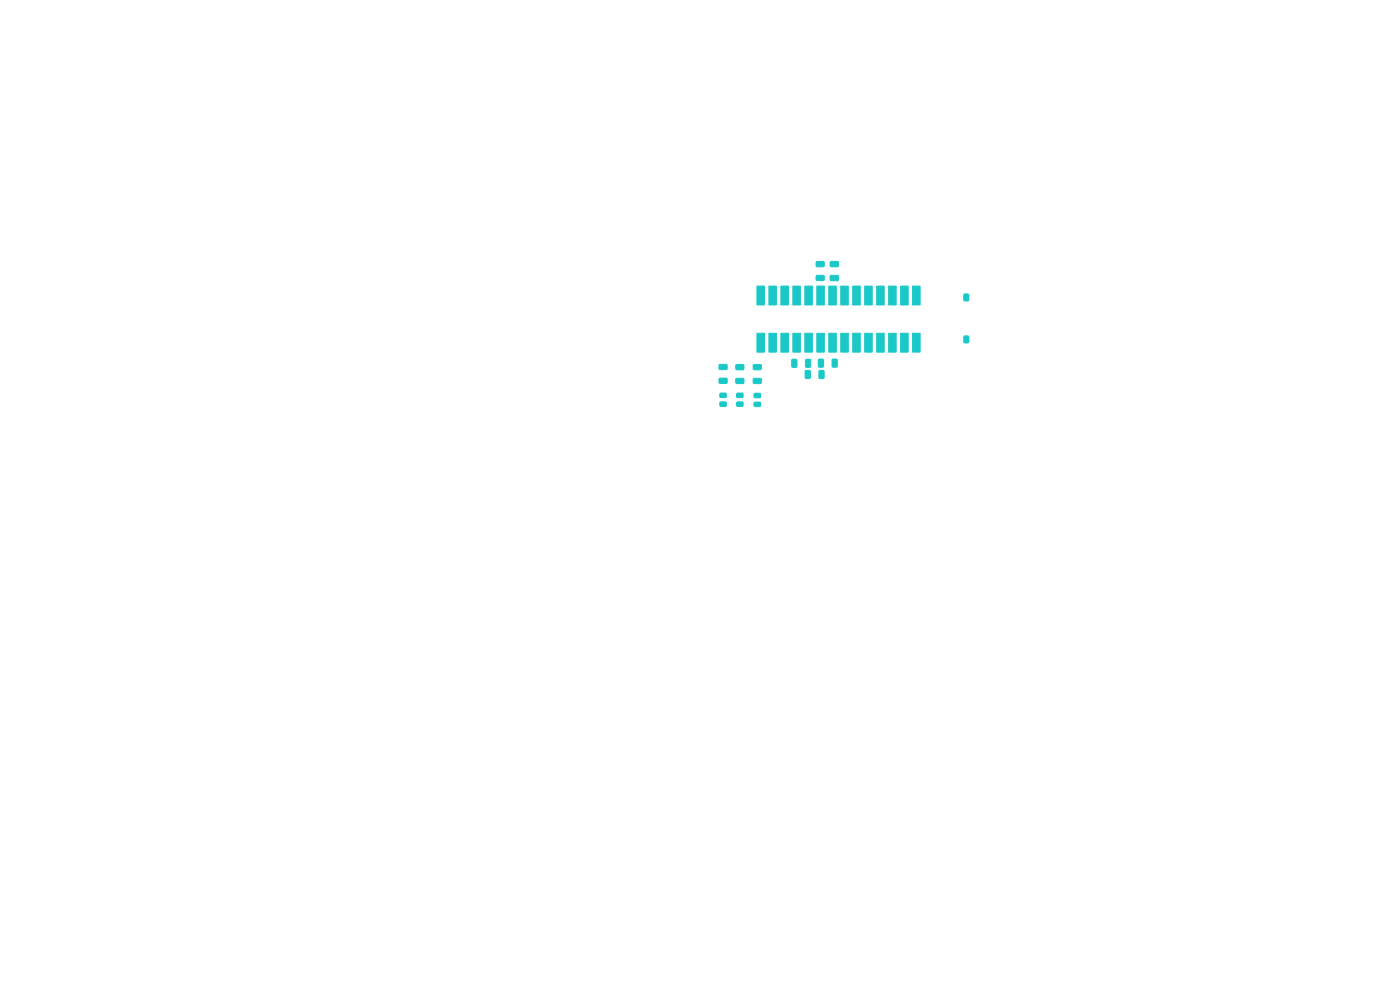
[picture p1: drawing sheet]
<svg xmlns="http://www.w3.org/2000/svg" width="297mm" height="210mm" viewBox="0 0 297 210" stroke-linecap="round" stroke-linejoin="round" font-family="sans-serif">
<g fill="#1ac8c8" stroke="#1ac8c8" stroke-width=".21">
<path d="M156.3 83.4h1.2l.1 .2v.6l-.2 .2-1-.1-.2-.2z"/>
<path d="M156.3 85.3h1.2l.1 .2v.6l-.2 .1h-1l-.2-.2z"/>
<path d="M173.7 76.2h.8l.2 .1v1.4l-.1 .2h-.8l-.2-.1z"/>
<path d="M176.6 76.2h.8l.2 .1v1.4l-.1 .2h-.7l-.3-.1z"/>
<path d="M160 83.5l1.2-.1 .1 .3v.5l-.2 .2h-1l-.2-.3z"/>
<path d="M160 85.4l1.2-.1 .1 .2v.6l-.2 .2-1-.1-.2-.2z"/>
<path d="M152.6 77.4l1.5-.1 .2 .2v.8l-.3 .1h-1.3l-.2-.2z"/>
<path d="M152.6 80.3l1.5-.1 .2 .3v.7l-.3 .1h-1.3l-.2-.2z"/>
<path d="M204.5 62.4h.8l.2 .1v1.1l-.1 .2-.7 .1-.2-.2z"/>
<path d="M204.5 71.3h.8l.2 .1v1.1l-.1 .2-.7 .1-.2-.2z"/>
<path d="M176.2 55.5h1.5l.2 .2v.7l-.3 .2h-1.3l-.2-.2z"/>
<path d="M176.2 58.5l1.5-.1 .2 .3v.7l-.3 .2-1.3-.1-.2-.2z"/>
<path d="M168 76.3l.8-.1 .3 .1v1.4l-.2 .2h-.7l-.2-.1z"/>
<path d="M170.9 76.3l.8-.1 .3 .1v1.4l-.2 .2h-.7l-.2-.1z"/>
<path d="M193.6 70.7h1.6v4h-1.6z"/>
<path d="M191.1 70.7h1.6v4h-1.6z"/>
<path d="M188.5 70.7h1.6v4h-1.6z"/>
<path d="M186 70.7h1.6v4h-1.6z"/>
<path d="M183.4 70.7h1.6v4h-1.6z"/>
<path d="M180.9 70.7h1.6v4h-1.6z"/>
<path d="M178.4 70.7h1.6v4h-1.6z"/>
<path d="M175.8 70.7h1.6v4h-1.6z"/>
<path d="M173.3 70.7h1.6v4h-1.6z"/>
<path d="M170.7 70.7h1.6v4h-1.6z"/>
<path d="M168.2 70.7h1.6v4h-1.6z"/>
<path d="M165.7 70.7h1.6v4h-1.6z"/>
<path d="M163.1 70.7h1.6v4h-1.6z"/>
<path d="M160.6 70.7h1.6v4h-1.6z"/>
<path d="M160.6 60.7h1.6v4h-1.6z"/>
<path d="M163.1 60.7h1.6v4h-1.6z"/>
<path d="M165.7 60.7h1.6v4h-1.6z"/>
<path d="M168.2 60.7h1.6v4h-1.6z"/>
<path d="M170.7 60.7h1.6v4h-1.6z"/>
<path d="M173.3 60.7h1.6v4h-1.6z"/>
<path d="M175.8 60.7h1.6v4h-1.6z"/>
<path d="M178.4 60.7h1.6v4h-1.6z"/>
<path d="M180.9 60.7h1.6v4h-1.6z"/>
<path d="M183.4 60.7h1.6v4h-1.6z"/>
<path d="M186 60.7h1.6v4h-1.6z"/>
<path d="M188.5 60.7h1.6v4h-1.6z"/>
<path d="M191.1 60.7h1.6v4h-1.6z"/>
<path d="M193.6 60.7h1.6v4h-1.6z"/>
<path d="M156.1 77.4l1.6-.1 .1 .3v.7l-.2 .2-1.4-.1-.1-.2z"/>
<path d="M156.1 80.3h1.6l.1 .2v.7l-.2 .2h-1.4l-.1-.3z"/>
<path d="M173.2 58.5l1.5-.1 .2 .3v.7l-.3 .1h-1.3l-.2-.2z"/>
<path d="M173.2 55.5h1.5l.2 .2v.7l-.3 .2h-1.3l-.2-.2z"/>
<path d="M159.8 77.4l1.6-.1 .1 .3v.7l-.2 .2-1.4-.1-.1-.2z"/>
<path d="M159.8 80.3h1.6l.1 .2v.7l-.2 .2h-1.4l-.1-.3z"/>
<path d="M152.8 83.4h1.1l.2 .2v.6l-.2 .2-1-.1-.2-.2z"/>
<path d="M152.8 85.3h1.1l.2 .2v.6l-.2 .1h-1l-.2-.2z"/>
<path d="M173.8 78.6h.8l.2 .1v1.4l-.1 .2h-.7l-.3-.1z"/>
<path d="M170.9 78.6h.8l.2 .1v1.4l-.1 .2h-.8l-.2-.1z"/>
</g>
</svg>
